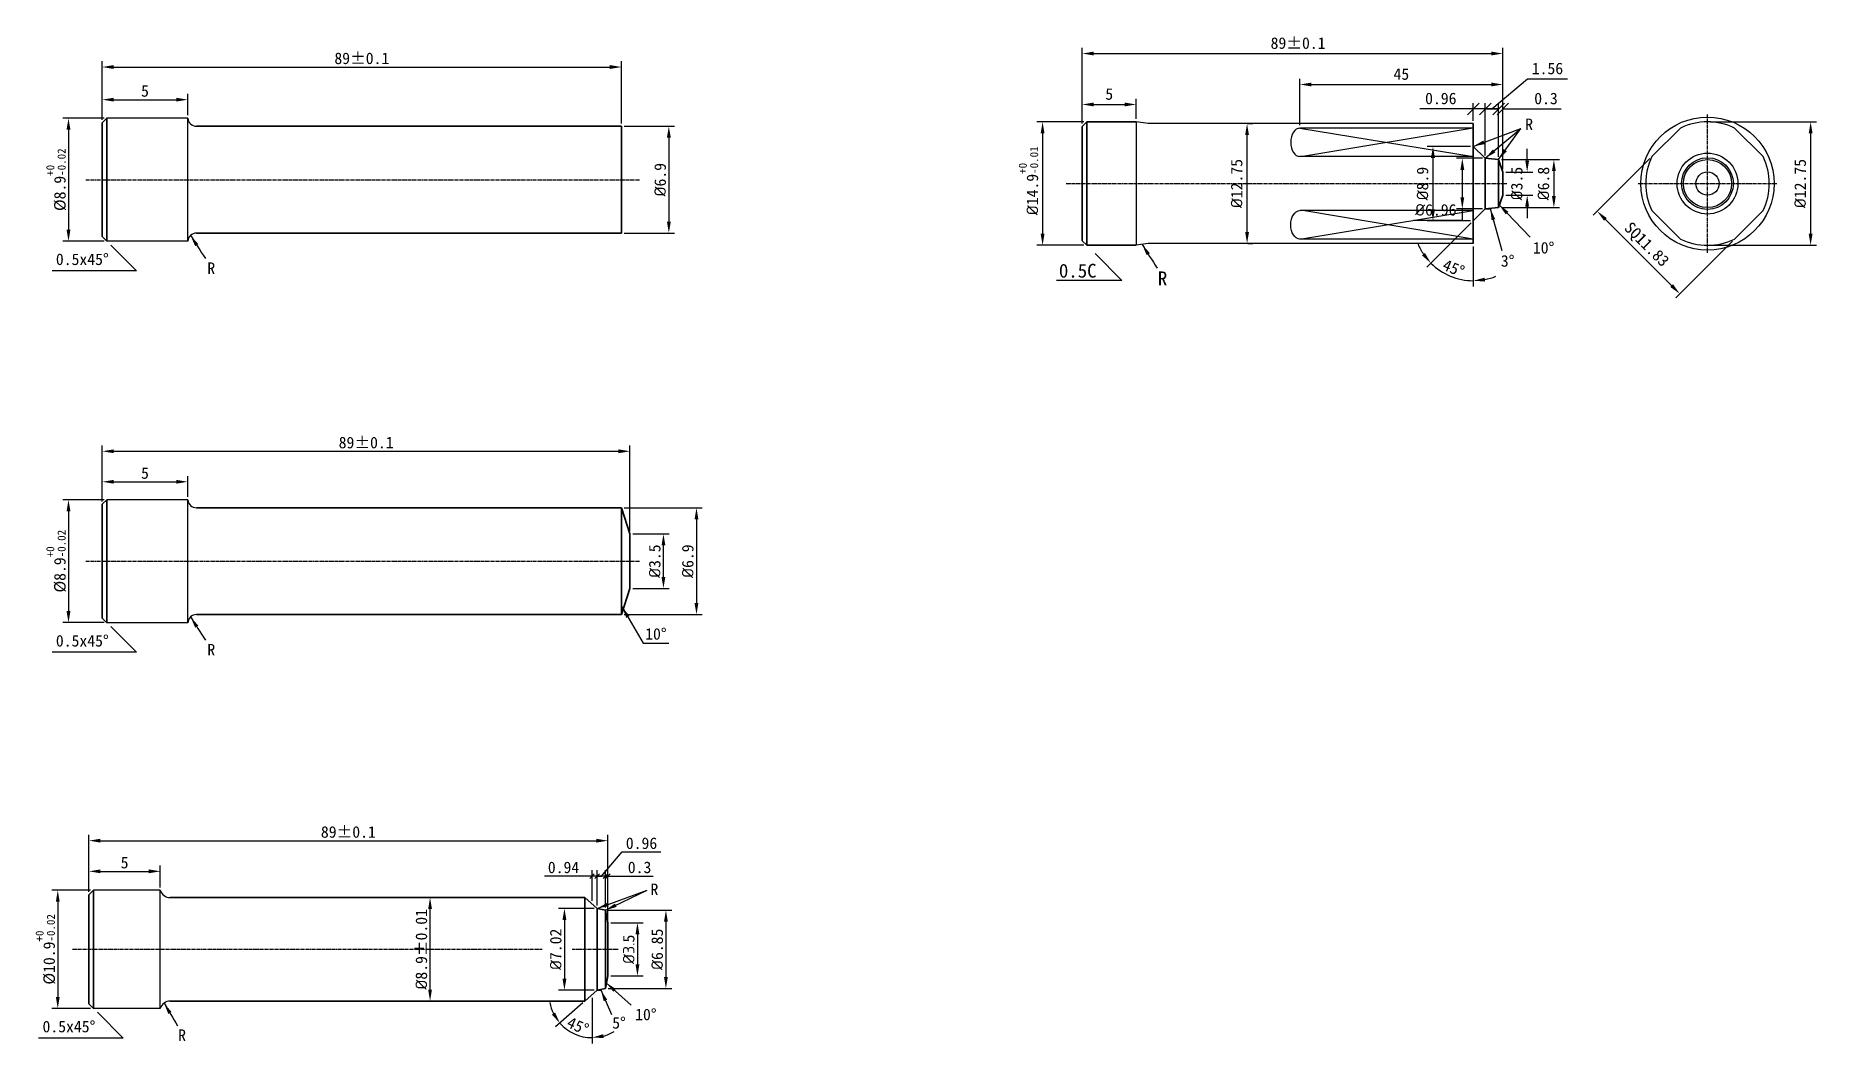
# Model space of a CAD drawing. Header units: millimetres. Extents: x 808 to 2752, y -982 to 289.
# Drawn here: x 2365.8 to 2751.8, y -273.8 to -55.3 of the extents above; entities that cross this region are included whole.
import ezdxf

# ---------------------------------------------------------------- set-up
doc = ezdxf.new("R2010")
doc.units = ezdxf.units.MM
doc.linetypes.add('CENTER2', pattern=[1.125, 0.75, -0.125, 0.125, -0.125])
for name, color, linetype, lineweight in [('中心线', 1, 'CENTER2', 25), ('标注线', 3, 'Continuous', 30), ('粗实线', 7, 'Continuous', 35)]:
    doc.layers.add(name, color=color, linetype=linetype, lineweight=lineweight)
doc.dimstyles.new('ISO-25', dxfattribs={"dimtxt": 2.5, "dimasz": 2.5, "dimexe": 1.25, "dimexo": 0.625, "dimtad": 1, "dimdsep": 46, "dimtxsty": 'Standard', "dimcen": 2.5, "dimadec": 0, "dimazin": 0, "dimtfac": 1, "dimtmove": 0, "dimatfit": 3, "dimfxl": 1, "dimarcsym": 0})
doc.dimstyles.new('ISO-25$0', dxfattribs={"dimtxt": 2.5, "dimasz": 2.5, "dimexe": 1.25, "dimexo": 0.625, "dimgap": 1, "dimtad": 1, "dimtoh": 1, "dimtxsty": 'Standard', "dimcen": 2.5, "dimadec": 0, "dimazin": 0, "dimtfac": 1, "dimtofl": 0, "dimtmove": 0, "dimatfit": 3, "dimfxl": 1, "dimarcsym": 0})
doc.dimstyles.new('水平标注', dxfattribs={"dimtxt": 2.5, "dimasz": 2.5, "dimexe": 1.25, "dimexo": 0.625, "dimtad": 1, "dimtih": 1, "dimtoh": 1, "dimdsep": 46, "dimtxsty": 'Standard', "dimcen": -8, "dimadec": 0, "dimazin": 0, "dimtfac": 1, "dimtmove": 0, "dimatfit": 3, "dimfxl": 1, "dimarcsym": 0})

msp = doc.modelspace()

# ---------------------------------------------------------------- texts
at = {"insert": (2403.0378, -104.4326), "char_height": 2.5, "attachment_point": 1}
msp.add_mtext_dynamic_manual_height_columns('R', width=5.965315, gutter_width=12.5, heights=[0], dxfattribs=at)
at = {"layer": '标注线'}
msp.add_text('0.5C', height=3, dxfattribs=at).set_placement((2587.6167, -107.7317))
at = {"layer": '标注线', "char_height": 2.5, "attachment_point": 1}
for s, insert, width in [('R', (2688.6837, -73.2374), 6.498133), ('10%%D', (2690.3418, -100.0096), 4.040863), ('0.5x45%%D', (2370.2147, -102.5014), 13.476127), ('3%%D', (2683.3995, -102.8524), 4.040863), ('0.5x45%%D', (2370.2147, -185.2185), 13.476127), ('10%%D', (2497.9367, -183.7268), 5.147553), ('R', (2499.1, -239.1198), 4.521064), ('10%%D', (2495.7614, -266.2416), 6.327112), ('0.5x45%%D', (2367.3199, -268.8601), 13.476127), ('5%%D', (2490.7949, -268.059), 5.621273)]:
    msp.add_mtext(s, dxfattribs=dict(at, insert=insert, width=width))
at = {"layer": '标注线', "attachment_point": 1}
for width, insert, char_height in [(2.908666, (2609.0579, -106.3909), 3), (5.965315, (2403.0378, -187.1496), 2.5), (4.414626, (2396.7174, -270.7306), 2.5)]:
    msp.add_mtext_dynamic_manual_height_columns('R', width=width, gutter_width=12.5, heights=[0], dxfattribs=dict(at, insert=insert, char_height=char_height))

# ---------------------------------------------------------------- blocks, each defined once
blk = doc.blocks.new('*D194')
at = {"layer": 'Defpoints', "color": 0, "transparency": 16777216}
for p in [(2494.65, -163.31), (2501.9, -163.31), (2494.65, -175.12)]:
    blk.add_point(p, dxfattribs=at)
at = {"layer": '标注线', "color": 0, "lineweight": -2, "transparency": 16777216}
for p, q in [((2495.27, -163.31), (2503.15, -163.31)), ((2501.9, -172.62), (2501.9, -165.81)), ((2495.27, -175.12), (2503.15, -175.12))]:
    blk.add_line(p, q, dxfattribs=at)
at = {"layer": '标注线', "color": 0, "transparency": 16777216}
for points in [[(2501.48, -165.81), (2502.32, -165.81), (2501.9, -163.31)], [(2501.48, -172.62), (2502.32, -172.62), (2501.9, -175.12)]]:
    blk.add_solid(points, dxfattribs=at)
at = {"layer": '标注线', "color": 0, "transparency": 16777216, "insert": (2500.02, -169.21), "char_height": 2.5, "attachment_point": 5, "rotation": 90}
blk.add_mtext('{\\fISOCPEUR|b0|i0|c134|p34;%%C}3.5', dxfattribs=at)
blk = doc.blocks.new('*D195')
at = {"layer": 'Defpoints', "color": 0, "transparency": 16777216}
for p in [(2494.65, -145.38), (2380.27, -156.88), (2494.65, -163.31)]:
    blk.add_point(p, dxfattribs=at)
at = {"layer": '标注线', "color": 0, "lineweight": -2, "transparency": 16777216}
for p, q in [((2380.27, -156.26), (2380.27, -144.13)), ((2382.77, -145.38), (2492.15, -145.38)), ((2494.65, -162.69), (2494.65, -144.13))]:
    blk.add_line(p, q, dxfattribs=at)
at = {"layer": '标注线', "color": 0, "transparency": 16777216}
for points in [[(2382.77, -144.97), (2382.77, -145.8), (2380.27, -145.38)], [(2492.15, -144.97), (2492.15, -145.8), (2494.65, -145.38)]]:
    blk.add_solid(points, dxfattribs=at)
at = {"layer": '标注线', "color": 0, "transparency": 16777216, "insert": (2437.46, -143.51), "char_height": 2.5, "attachment_point": 5}
blk.add_mtext('89%%P0.1 ', dxfattribs=at)
blk = doc.blocks.new('*D196')
at = {"layer": 'Defpoints', "color": 0, "transparency": 16777216}
for p in [(2381.27, -155.88), (2372.95, -182.54), (2381.27, -182.54)]:
    blk.add_point(p, dxfattribs=at)
at = {"layer": '标注线', "color": 0, "lineweight": -2, "transparency": 16777216}
for p, q in [((2380.65, -155.88), (2371.7, -155.88)), ((2372.95, -158.38), (2372.95, -180.04)), ((2380.65, -182.54), (2371.7, -182.54))]:
    blk.add_line(p, q, dxfattribs=at)
at = {"layer": '标注线', "color": 0, "transparency": 16777216}
for points in [[(2372.53, -158.38), (2373.37, -158.38), (2372.95, -155.88)], [(2372.53, -180.04), (2373.37, -180.04), (2372.95, -182.54)]]:
    blk.add_solid(points, dxfattribs=at)
at = {"layer": '标注线', "color": 0, "transparency": 16777216, "insert": (2370.28, -169.21), "char_height": 2.5, "attachment_point": 5, "rotation": 90}
blk.add_mtext('%%C8.9{\\H0.7x;\\S+0^ -0.02;}', dxfattribs=at)
blk = doc.blocks.new('*D197')
at = {"layer": 'Defpoints', "color": 0, "transparency": 16777216}
for p in [(2378.38, -240.55), (2370.62, -266.18), (2378.37, -266.18)]:
    blk.add_point(p, dxfattribs=at)
at = {"layer": '标注线', "color": 0, "lineweight": -2, "transparency": 16777216}
for p, q in [((2377.75, -240.55), (2369.37, -240.55)), ((2370.62, -243.05), (2370.62, -263.68)), ((2377.75, -266.18), (2369.37, -266.18))]:
    blk.add_line(p, q, dxfattribs=at)
at = {"layer": '标注线', "color": 0, "transparency": 16777216}
for points in [[(2370.21, -243.05), (2371.04, -243.05), (2370.62, -240.55)], [(2370.21, -263.68), (2371.04, -263.68), (2370.62, -266.18)]]:
    blk.add_solid(points, dxfattribs=at)
at = {"layer": '标注线', "color": 0, "transparency": 16777216, "insert": (2367.96, -253.37), "char_height": 2.5, "attachment_point": 5, "rotation": 90}
blk.add_mtext('%%C10.9{\\H0.7x;\\S+0^ -0.02;}', dxfattribs=at)
blk = doc.blocks.new('*D198')
at = {"layer": 'Defpoints', "color": 0, "transparency": 16777216}
for p in [(2489.85, -229.81), (2377.38, -241.55), (2489.85, -247.59)]:
    blk.add_point(p, dxfattribs=at)
at = {"layer": '标注线', "color": 0, "lineweight": -2, "transparency": 16777216}
for p, q in [((2377.38, -240.93), (2377.38, -228.56)), ((2379.88, -229.81), (2487.35, -229.81)), ((2489.85, -246.97), (2489.85, -228.56))]:
    blk.add_line(p, q, dxfattribs=at)
at = {"layer": '标注线', "color": 0, "transparency": 16777216}
for points in [[(2379.88, -229.4), (2379.88, -230.23), (2377.38, -229.81)], [(2487.35, -229.4), (2487.35, -230.23), (2489.85, -229.81)]]:
    blk.add_solid(points, dxfattribs=at)
at = {"layer": '标注线', "color": 0, "transparency": 16777216, "insert": (2433.61, -227.94), "char_height": 2.5, "attachment_point": 5}
blk.add_mtext('89%%P0.1', dxfattribs=at)
blk = doc.blocks.new('*D199')
at = {"layer": 'Defpoints', "color": 0, "transparency": 16777216}
for p in [(2489.85, -247.59), (2489.85, -259.15), (2496.26, -259.15)]:
    blk.add_point(p, dxfattribs=at)
at = {"layer": '标注线', "color": 0, "lineweight": -2, "transparency": 16777216}
for p, q in [((2490.48, -247.59), (2497.51, -247.59)), ((2496.26, -250.09), (2496.26, -256.65)), ((2490.48, -259.15), (2497.51, -259.15))]:
    blk.add_line(p, q, dxfattribs=at)
at = {"layer": '标注线', "color": 0, "transparency": 16777216}
for points in [[(2495.85, -250.09), (2496.68, -250.09), (2496.26, -247.59)], [(2495.85, -256.65), (2496.68, -256.65), (2496.26, -259.15)]]:
    blk.add_solid(points, dxfattribs=at)
at = {"layer": '标注线', "color": 0, "transparency": 16777216, "insert": (2494.39, -253.37), "char_height": 2.5, "attachment_point": 5, "rotation": 90}
blk.add_mtext('{\\fISOCPEUR|b0|i0|c134|p34;%%C3.}5', dxfattribs=at)
blk = doc.blocks.new('*D200')
at = {"layer": 'Defpoints', "color": 0, "transparency": 16777216}
for p in [(2489.33, -244.89), (2489.33, -261.85), (2502.44, -261.85)]:
    blk.add_point(p, dxfattribs=at)
at = {"layer": '标注线', "color": 0, "lineweight": -2, "transparency": 16777216}
for p, q in [((2489.95, -244.89), (2503.69, -244.89)), ((2502.44, -247.39), (2502.44, -259.35)), ((2489.95, -261.85), (2503.69, -261.85))]:
    blk.add_line(p, q, dxfattribs=at)
at = {"layer": '标注线', "color": 0, "transparency": 16777216}
for points in [[(2502.02, -247.39), (2502.85, -247.39), (2502.44, -244.89)], [(2502.02, -259.35), (2502.85, -259.35), (2502.44, -261.85)]]:
    blk.add_solid(points, dxfattribs=at)
at = {"layer": '标注线', "color": 0, "transparency": 16777216, "insert": (2500.56, -253.37), "char_height": 2.5, "attachment_point": 5, "rotation": 90}
blk.add_mtext('{\\fISOCPEUR|b0|i0|c134|p34;%%C}6.85', dxfattribs=at)
blk = doc.blocks.new('*D201')
at = {"layer": 'Defpoints', "color": 0, "transparency": 16777216}
for p in [(2487.54, -244.5), (2480.44, -262.23), (2487.54, -262.23)]:
    blk.add_point(p, dxfattribs=at)
at = {"layer": '标注线', "color": 0, "lineweight": -2, "transparency": 16777216}
for p, q in [((2486.92, -244.5), (2479.19, -244.5)), ((2480.44, -247), (2480.44, -259.73)), ((2486.92, -262.23), (2479.19, -262.23))]:
    blk.add_line(p, q, dxfattribs=at)
at = {"layer": '标注线', "color": 0, "transparency": 16777216}
for points in [[(2480.02, -247), (2480.86, -247), (2480.44, -244.5)], [(2480.02, -259.73), (2480.86, -259.73), (2480.44, -262.23)]]:
    blk.add_solid(points, dxfattribs=at)
at = {"layer": '标注线', "color": 0, "transparency": 16777216, "insert": (2478.57, -253.37), "char_height": 2.5, "attachment_point": 5, "rotation": 90}
blk.add_mtext('{\\fISOCPEUR|b0|i0|c134|p34;%%C}7.02', dxfattribs=at)
blk = doc.blocks.new('_Oblique')
at = {"color": 0, "linetype": 'ByBlock', "lineweight": -2}
blk.add_line((-0.5, -0.5), (0.5, 0.5), dxfattribs=at)
blk = doc.blocks.new('*D202')
at = {"layer": 'Defpoints', "color": 0, "transparency": 16777216}
for p in [(2489.33, -237.48), (2489.33, -244.89), (2489.85, -247.59)]:
    blk.add_point(p, dxfattribs=at)
at = {"layer": '标注线', "color": 0, "lineweight": -2, "transparency": 16777216}
for p, q in [((2489.33, -237.48), (2488.33, -237.48)), ((2489.33, -244.27), (2489.33, -236.23)), ((2489.33, -237.48), (2489.85, -237.48)), ((2489.85, -246.97), (2489.85, -236.23)), ((2489.85, -237.48), (2499.65, -237.48))]:
    blk.add_line(p, q, dxfattribs=at)
blk.add_blockref('_Oblique', (2489.33, -237.48), dxfattribs=at)
at = {"layer": '标注线', "color": 0, "lineweight": -2, "transparency": 16777216, "rotation": 180}
blk.add_blockref('_Oblique', (2489.85, -237.48), dxfattribs=at)
at = {"layer": '标注线', "color": 0, "transparency": 16777216, "insert": (2496.73, -235.61), "char_height": 2.5, "attachment_point": 5}
blk.add_mtext('0.3 ', dxfattribs=at)
blk = doc.blocks.new('*D203')
at = {"layer": 'Defpoints', "color": 0, "transparency": 16777216}
for p in [(2487.54, -237.49), (2487.54, -244.5), (2489.33, -244.89)]:
    blk.add_point(p, dxfattribs=at)
at = {"layer": '标注线', "color": 0, "lineweight": -2, "transparency": 16777216}
for p, q in [((2488.44, -237.49), (2492.99, -232.25)), ((2492.99, -232.25), (2501.32, -232.25)), ((2487.54, -243.88), (2487.54, -236.24)), ((2489.33, -237.49), (2487.54, -237.49)), ((2489.33, -244.27), (2489.33, -236.24))]:
    blk.add_line(p, q, dxfattribs=at)
at = {"layer": '标注线', "color": 0, "lineweight": -2, "transparency": 16777216, "rotation": 180}
blk.add_blockref('_Oblique', (2487.54, -237.49), dxfattribs=at)
at = {"layer": '标注线', "color": 0, "lineweight": -2, "transparency": 16777216}
blk.add_blockref('_Oblique', (2489.33, -237.49), dxfattribs=at)
at = {"layer": '标注线', "color": 0, "transparency": 16777216, "insert": (2497.15, -230.38), "char_height": 2.5, "attachment_point": 5}
blk.add_mtext('0.96', dxfattribs=at)
blk = doc.blocks.new('*D170')
at = {"layer": 'Defpoints', "color": 0, "transparency": 16777216}
for p in [(2486.42, -237.49), (2486.42, -243.51), (2487.54, -244.5)]:
    blk.add_point(p, dxfattribs=at)
at = {"layer": '标注线', "color": 0, "lineweight": -2, "transparency": 16777216}
for p, q in [((2486.42, -237.49), (2476.09, -237.49)), ((2486.42, -242.89), (2486.42, -236.24)), ((2487.54, -237.49), (2486.42, -237.49)), ((2487.54, -243.88), (2487.54, -236.24)), ((2487.54, -237.49), (2488.54, -237.49))]:
    blk.add_line(p, q, dxfattribs=at)
blk.add_blockref('_Oblique', (2486.42, -237.49), dxfattribs=at)
at = {"layer": '标注线', "color": 0, "lineweight": -2, "transparency": 16777216, "rotation": 180}
blk.add_blockref('_Oblique', (2487.54, -237.49), dxfattribs=at)
at = {"layer": '标注线', "color": 0, "transparency": 16777216, "insert": (2480.25, -235.62), "char_height": 2.5, "attachment_point": 5}
blk.add_mtext('0.94', dxfattribs=at)
blk = doc.blocks.new('*D204')
at = {"layer": 'Defpoints', "color": 0, "transparency": 16777216}
for p in [(2486.42, -243.51), (2487.54, -262.23), (2484.88, -264.58), (2486.42, -263.23), (2481.44, -271.07)]:
    blk.add_point(p, dxfattribs=at)
at = {"layer": '标注线', "color": 0, "lineweight": -2, "transparency": 16777216}
for p, q in [((2484.41, -265), (2478.51, -270.19)), ((2486.42, -263.85), (2486.42, -273.76))]:
    blk.add_line(p, q, dxfattribs=at)
for start, end in [(190.4626, 205.9297), (221.3968, 270), (285.4671, 300.9341)]:
    blk.add_arc((2486.42, -263.23), 9.29, start, end, dxfattribs=at)
at = {"layer": '标注线', "color": 0, "transparency": 16777216}
for points in [[(2478.41, -267.06), (2477.72, -267.52), (2479.45, -269.37)], [(2488.95, -272.59), (2488.84, -271.77), (2486.42, -272.51)]]:
    blk.add_solid(points, dxfattribs=at)
at = {"layer": '标注线', "color": 0, "transparency": 16777216, "insert": (2483.37, -269.98), "char_height": 2.5, "attachment_point": 5, "rotation": 335.6984}
blk.add_mtext('45%%D', dxfattribs=at)
blk = doc.blocks.new('*D224')
at = {"layer": 'Defpoints', "color": 0, "transparency": 16777216}
for p in [(2392.85, -236.46), (2377.38, -241.55), (2392.85, -240.55)]:
    blk.add_point(p, dxfattribs=at)
at = {"layer": '标注线', "color": 0, "lineweight": -2, "transparency": 16777216}
for p, q in [((2377.38, -240.93), (2377.38, -235.21)), ((2392.85, -239.93), (2392.85, -235.21)), ((2379.88, -236.46), (2390.35, -236.46))]:
    blk.add_line(p, q, dxfattribs=at)
at = {"layer": '标注线', "color": 0, "transparency": 16777216}
for points in [[(2379.88, -236.04), (2379.88, -236.87), (2377.38, -236.46)], [(2390.35, -236.04), (2390.35, -236.87), (2392.85, -236.46)]]:
    blk.add_solid(points, dxfattribs=at)
at = {"layer": '标注线', "color": 0, "transparency": 16777216, "insert": (2385.11, -234.58), "char_height": 2.5, "attachment_point": 5}
blk.add_mtext('5', dxfattribs=at)
blk = doc.blocks.new('*D225')
at = {"layer": 'Defpoints', "color": 0, "transparency": 16777216}
for p in [(2451.27, -242.16), (2451.32, -242.16), (2451.27, -264.58)]:
    blk.add_point(p, dxfattribs=at)
at = {"layer": '标注线', "color": 0, "lineweight": -2, "transparency": 16777216}
for p, q in [((2451.9, -242.16), (2452.57, -242.16)), ((2451.32, -262.08), (2451.32, -244.66)), ((2451.9, -264.58), (2452.57, -264.58))]:
    blk.add_line(p, q, dxfattribs=at)
at = {"layer": '标注线', "color": 0, "transparency": 16777216}
for points in [[(2450.9, -244.66), (2451.73, -244.66), (2451.32, -242.16)], [(2450.9, -262.08), (2451.73, -262.08), (2451.32, -264.58)]]:
    blk.add_solid(points, dxfattribs=at)
at = {"layer": '标注线', "color": 0, "transparency": 16777216, "insert": (2449.44, -253.37), "char_height": 2.5, "attachment_point": 5, "rotation": 90}
blk.add_mtext('{\\fISOCPEUR|b0|i0|c134|p34;%%C}8.9%%P0.01', dxfattribs=at)
blk = doc.blocks.new('*D226')
at = {"layer": 'Defpoints', "color": 0, "transparency": 16777216}
for p in [(2398.79, -152), (2380.27, -156.88), (2398.79, -155.88)]:
    blk.add_point(p, dxfattribs=at)
at = {"layer": '标注线', "color": 0, "lineweight": -2, "transparency": 16777216}
for p, q in [((2380.27, -156.26), (2380.27, -150.75)), ((2382.77, -152), (2396.29, -152)), ((2398.79, -155.26), (2398.79, -150.75))]:
    blk.add_line(p, q, dxfattribs=at)
at = {"layer": '标注线', "color": 0, "transparency": 16777216}
for points in [[(2382.77, -151.58), (2382.77, -152.41), (2380.27, -152)], [(2396.29, -151.58), (2396.29, -152.41), (2398.79, -152)]]:
    blk.add_solid(points, dxfattribs=at)
at = {"layer": '标注线', "color": 0, "transparency": 16777216, "insert": (2389.53, -150.12), "char_height": 2.5, "attachment_point": 5}
blk.add_mtext('5', dxfattribs=at)
blk = doc.blocks.new('*D227')
at = {"layer": 'Defpoints', "color": 0, "transparency": 16777216}
for p in [(2492.78, -157.63), (2492.78, -180.8), (2509.06, -180.8)]:
    blk.add_point(p, dxfattribs=at)
at = {"layer": '标注线', "color": 0, "lineweight": -2, "transparency": 16777216}
for p, q in [((2493.4, -157.63), (2510.31, -157.63)), ((2509.06, -160.13), (2509.06, -178.3)), ((2493.4, -180.8), (2510.31, -180.8))]:
    blk.add_line(p, q, dxfattribs=at)
at = {"layer": '标注线', "color": 0, "transparency": 16777216}
for points in [[(2508.64, -160.13), (2509.47, -160.13), (2509.06, -157.63)], [(2508.64, -178.3), (2509.47, -178.3), (2509.06, -180.8)]]:
    blk.add_solid(points, dxfattribs=at)
at = {"layer": '标注线', "color": 0, "transparency": 16777216, "insert": (2507.18, -169.21), "char_height": 2.5, "attachment_point": 5, "rotation": 90}
blk.add_mtext('{\\fISOCPEUR|b0|i0|c134|p34;%%C}6.9', dxfattribs=at)
blk = doc.blocks.new('*D228')
at = {"layer": 'Defpoints', "color": 0, "transparency": 16777216}
for p in [(2492.78, -62.07), (2380.27, -74.17), (2492.78, -74.91)]:
    blk.add_point(p, dxfattribs=at)
at = {"layer": '标注线', "color": 0, "lineweight": -2, "transparency": 16777216}
for p, q in [((2380.27, -73.54), (2380.27, -60.82)), ((2492.78, -74.29), (2492.78, -60.82)), ((2382.77, -62.07), (2490.28, -62.07))]:
    blk.add_line(p, q, dxfattribs=at)
at = {"layer": '标注线', "color": 0, "transparency": 16777216}
for points in [[(2382.77, -61.65), (2382.77, -62.49), (2380.27, -62.07)], [(2490.28, -61.65), (2490.28, -62.49), (2492.78, -62.07)]]:
    blk.add_solid(points, dxfattribs=at)
at = {"layer": '标注线', "color": 0, "transparency": 16777216, "insert": (2436.53, -60.2), "char_height": 2.5, "attachment_point": 5}
blk.add_mtext('89%%P0.1 ', dxfattribs=at)
blk = doc.blocks.new('*D229')
at = {"layer": 'Defpoints', "color": 0, "transparency": 16777216}
for p in [(2381.27, -73.17), (2372.95, -99.83), (2381.27, -99.83)]:
    blk.add_point(p, dxfattribs=at)
at = {"layer": '标注线', "color": 0, "lineweight": -2, "transparency": 16777216}
for p, q in [((2380.65, -73.17), (2371.7, -73.17)), ((2372.95, -75.67), (2372.95, -97.33)), ((2380.65, -99.83), (2371.7, -99.83))]:
    blk.add_line(p, q, dxfattribs=at)
at = {"layer": '标注线', "color": 0, "transparency": 16777216}
for points in [[(2372.53, -75.67), (2373.37, -75.67), (2372.95, -73.17)], [(2372.53, -97.33), (2373.37, -97.33), (2372.95, -99.83)]]:
    blk.add_solid(points, dxfattribs=at)
at = {"layer": '标注线', "color": 0, "transparency": 16777216, "insert": (2370.28, -86.5), "char_height": 2.5, "attachment_point": 5, "rotation": 90}
blk.add_mtext('%%C8.9{\\H0.7x;\\S+0^ -0.02;}', dxfattribs=at)
blk = doc.blocks.new('*D230')
at = {"layer": 'Defpoints', "color": 0, "transparency": 16777216}
for p in [(2398.79, -69.15), (2398.79, -73.17), (2380.27, -74.17)]:
    blk.add_point(p, dxfattribs=at)
at = {"layer": '标注线', "color": 0, "lineweight": -2, "transparency": 16777216}
for p, q in [((2380.27, -73.54), (2380.27, -67.9)), ((2382.77, -69.15), (2396.29, -69.15)), ((2398.79, -72.54), (2398.79, -67.9))]:
    blk.add_line(p, q, dxfattribs=at)
at = {"layer": '标注线', "color": 0, "transparency": 16777216}
for points in [[(2382.77, -68.73), (2382.77, -69.56), (2380.27, -69.15)], [(2396.29, -68.73), (2396.29, -69.56), (2398.79, -69.15)]]:
    blk.add_solid(points, dxfattribs=at)
at = {"layer": '标注线', "color": 0, "transparency": 16777216, "insert": (2389.53, -67.27), "char_height": 2.5, "attachment_point": 5}
blk.add_mtext('5', dxfattribs=at)
blk = doc.blocks.new('*D231')
at = {"layer": 'Defpoints', "color": 0, "transparency": 16777216}
for p in [(2492.78, -74.91), (2492.78, -98.08), (2503.07, -98.08)]:
    blk.add_point(p, dxfattribs=at)
at = {"layer": '标注线', "color": 0, "lineweight": -2, "transparency": 16777216}
for p, q in [((2493.4, -74.91), (2504.32, -74.91)), ((2503.07, -77.41), (2503.07, -95.58)), ((2493.4, -98.08), (2504.32, -98.08))]:
    blk.add_line(p, q, dxfattribs=at)
at = {"layer": '标注线', "color": 0, "transparency": 16777216}
for points in [[(2502.66, -77.41), (2503.49, -77.41), (2503.07, -74.91)], [(2502.66, -95.58), (2503.49, -95.58), (2503.07, -98.08)]]:
    blk.add_solid(points, dxfattribs=at)
at = {"layer": '标注线', "color": 0, "transparency": 16777216, "insert": (2501.2, -86.5), "char_height": 2.5, "attachment_point": 5, "rotation": 90}
blk.add_mtext('{\\fISOCPEUR|b0|i0|c134|p34;%%C}6.9', dxfattribs=at)
blk = doc.blocks.new('*D172')
at = {"layer": 'Defpoints', "color": 0, "transparency": 16777216}
for p in [(2593.66, -73.95), (2584.08, -100.72), (2593.66, -100.72)]:
    blk.add_point(p, dxfattribs=at)
at = {"layer": '标注线', "color": 0, "lineweight": -2, "transparency": 16777216}
for p, q in [((2593.04, -73.95), (2582.83, -73.95)), ((2584.08, -76.45), (2584.08, -98.22)), ((2593.04, -100.72), (2582.83, -100.72))]:
    blk.add_line(p, q, dxfattribs=at)
at = {"layer": '标注线', "color": 0, "transparency": 16777216}
for points in [[(2583.66, -76.45), (2584.49, -76.45), (2584.08, -73.95)], [(2583.66, -98.22), (2584.49, -98.22), (2584.08, -100.72)]]:
    blk.add_solid(points, dxfattribs=at)
at = {"layer": '标注线', "color": 0, "transparency": 16777216, "insert": (2581.03, -86.74), "char_height": 2.5, "attachment_point": 5, "rotation": 90}
blk.add_mtext('{\\fISOCPEUR|b0|i0|c134|p34;%%C}14.9{\\H0.7x;\\S+0^ -0.01;}', dxfattribs=at)
blk = doc.blocks.new('*D166')
at = {"layer": 'Defpoints', "color": 0, "transparency": 16777216}
for p in [(2683.83, -59.15), (2592.66, -74.95), (2683.83, -84.84)]:
    blk.add_point(p, dxfattribs=at)
at = {"layer": '标注线', "color": 0, "lineweight": -2, "transparency": 16777216}
for p, q in [((2592.66, -74.33), (2592.66, -57.9)), ((2595.16, -59.15), (2681.33, -59.15)), ((2683.83, -84.21), (2683.83, -57.9))]:
    blk.add_line(p, q, dxfattribs=at)
at = {"layer": '标注线', "color": 0, "transparency": 16777216}
for points in [[(2595.16, -58.73), (2595.16, -59.56), (2592.66, -59.15)], [(2681.33, -58.73), (2681.33, -59.56), (2683.83, -59.15)]]:
    blk.add_solid(points, dxfattribs=at)
at = {"layer": '标注线', "color": 0, "transparency": 16777216, "insert": (2639.45, -56.9), "char_height": 2.5, "attachment_point": 5}
blk.add_mtext('89%%P0.1', dxfattribs=at)
blk = doc.blocks.new('*D173')
at = {"layer": 'Defpoints', "color": 0, "transparency": 16777216}
for p in [(2683.83, -84.84), (2683.83, -89.84), (2689.11, -89.84)]:
    blk.add_point(p, dxfattribs=at)
at = {"layer": '标注线', "color": 0, "lineweight": -2, "transparency": 16777216}
for p, q in [((2689.11, -82.34), (2689.11, -79.84)), ((2684.45, -84.84), (2690.36, -84.84)), ((2684.45, -89.84), (2690.36, -89.84)), ((2689.11, -92.34), (2689.11, -94.84))]:
    blk.add_line(p, q, dxfattribs=at)
at = {"layer": '标注线', "color": 0, "transparency": 16777216}
for points in [[(2688.69, -82.34), (2689.52, -82.34), (2689.11, -84.84)], [(2688.69, -92.34), (2689.52, -92.34), (2689.11, -89.84)]]:
    blk.add_solid(points, dxfattribs=at)
at = {"layer": '标注线', "color": 0, "transparency": 16777216, "insert": (2686.86, -87.34), "char_height": 2.5, "attachment_point": 5, "rotation": 90}
blk.add_mtext('{\\fISOCPEUR|b0|i0|c134|p34;%%C}3.5', dxfattribs=at)
blk = doc.blocks.new('*D174')
at = {"layer": 'Defpoints', "color": 0, "transparency": 16777216}
for p in [(2682.92, -82.14), (2682.92, -92.54), (2694.9, -92.54)]:
    blk.add_point(p, dxfattribs=at)
at = {"layer": '标注线', "color": 0, "lineweight": -2, "transparency": 16777216}
for p, q in [((2683.54, -82.14), (2696.15, -82.14)), ((2694.9, -84.64), (2694.9, -90.04)), ((2683.54, -92.54), (2696.15, -92.54))]:
    blk.add_line(p, q, dxfattribs=at)
at = {"layer": '标注线', "color": 0, "transparency": 16777216}
for points in [[(2694.48, -84.64), (2695.31, -84.64), (2694.9, -82.14)], [(2694.48, -90.04), (2695.31, -90.04), (2694.9, -92.54)]]:
    blk.add_solid(points, dxfattribs=at)
at = {"layer": '标注线', "color": 0, "transparency": 16777216, "insert": (2692.65, -87.34), "char_height": 2.5, "attachment_point": 5, "rotation": 90}
blk.add_mtext('{\\fISOCPEUR|b0|i0|c134|p34;%%C}6.8', dxfattribs=at)
blk = doc.blocks.new('*D175')
at = {"layer": 'Defpoints', "color": 0, "transparency": 16777216}
for p in [(2677.43, -79.27), (2668.69, -95.41), (2677.43, -95.41)]:
    blk.add_point(p, dxfattribs=at)
at = {"layer": '标注线', "color": 0, "lineweight": -2, "transparency": 16777216}
for p, q in [((2676.8, -79.27), (2667.44, -79.27)), ((2668.69, -81.77), (2668.69, -92.91)), ((2676.8, -95.41), (2667.44, -95.41))]:
    blk.add_line(p, q, dxfattribs=at)
at = {"layer": '标注线', "color": 0, "transparency": 16777216}
for points in [[(2668.27, -81.77), (2669.11, -81.77), (2668.69, -79.27)], [(2668.27, -92.91), (2669.11, -92.91), (2668.69, -95.41)]]:
    blk.add_solid(points, dxfattribs=at)
at = {"layer": '标注线', "color": 0, "transparency": 16777216, "insert": (2666.44, -87.34), "char_height": 2.5, "attachment_point": 5, "rotation": 90}
blk.add_mtext('{\\fISOCPEUR|b0|i0|c134|p34;%%C}8.9', dxfattribs=at)
blk = doc.blocks.new('*D176')
at = {"layer": 'Defpoints', "color": 0, "transparency": 16777216}
for p in [(2682.92, -71.15), (2682.92, -82.14), (2683.83, -84.84)]:
    blk.add_point(p, dxfattribs=at)
at = {"layer": '标注线', "color": 0, "lineweight": -2, "transparency": 16777216}
for p, q in [((2682.92, -71.15), (2680.42, -71.15)), ((2682.92, -81.51), (2682.92, -69.9)), ((2683.83, -84.21), (2683.83, -69.9)), ((2683.83, -71.15), (2696.48, -71.15))]:
    blk.add_line(p, q, dxfattribs=at)
at = {"layer": '标注线', "color": 0, "lineweight": -2, "transparency": 16777216, "xscale": 2.5, "yscale": 2.5, "zscale": 2.5}
blk.add_blockref('_Oblique', (2682.92, -71.15), dxfattribs=at)
at = {"layer": '标注线', "color": 0, "lineweight": -2, "transparency": 16777216, "xscale": 2.5, "yscale": 2.5, "zscale": 2.5, "rotation": 180}
blk.add_blockref('_Oblique', (2683.83, -71.15), dxfattribs=at)
at = {"layer": '标注线', "color": 0, "transparency": 16777216, "insert": (2693.19, -68.9), "char_height": 2.5, "attachment_point": 5}
blk.add_mtext('0.3 ', dxfattribs=at)
blk = doc.blocks.new('*D177')
at = {"layer": 'Defpoints', "color": 0, "transparency": 16777216}
for p in [(2680.03, -71.15), (2677.43, -74.34), (2680.03, -81.86)]:
    blk.add_point(p, dxfattribs=at)
at = {"layer": '标注线', "color": 0, "lineweight": -2, "transparency": 16777216}
for p, q in [((2677.43, -71.15), (2665.84, -71.15)), ((2677.43, -73.71), (2677.43, -69.9)), ((2680.03, -71.15), (2677.43, -71.15)), ((2680.03, -81.24), (2680.03, -69.9))]:
    blk.add_line(p, q, dxfattribs=at)
at = {"layer": '标注线', "color": 0, "lineweight": -2, "transparency": 16777216, "xscale": 2.5, "yscale": 2.5, "zscale": 2.5, "rotation": 180}
blk.add_blockref('_Oblique', (2677.43, -71.15), dxfattribs=at)
at = {"layer": '标注线', "color": 0, "lineweight": -2, "transparency": 16777216, "xscale": 2.5, "yscale": 2.5, "zscale": 2.5}
blk.add_blockref('_Oblique', (2680.03, -71.15), dxfattribs=at)
at = {"layer": '标注线', "color": 0, "transparency": 16777216, "insert": (2670.39, -68.9), "char_height": 2.5, "attachment_point": 5}
blk.add_mtext('0.96', dxfattribs=at)
blk = doc.blocks.new('*D178')
at = {"layer": 'Defpoints', "color": 0, "transparency": 16777216}
for p in [(2677.43, -74.34), (2680.31, -92.54), (2677.43, -95.41), (2677.43, -100.34), (2670.92, -106.66)]:
    blk.add_point(p, dxfattribs=at)
at = {"layer": '标注线', "color": 0, "lineweight": -2, "transparency": 16777216}
for p, q in [((2676.98, -95.85), (2667.34, -105.47)), ((2677.43, -100.96), (2677.43, -109.65))]:
    blk.add_line(p, q, dxfattribs=at)
for start, end in [(202.8361, 213.8805), (224.9248, 270), (281.0444, 292.0887)]:
    blk.add_arc((2677.43, -95.41), 12.99, start, end, dxfattribs=at)
at = {"layer": '标注线', "color": 0, "transparency": 16777216}
for points in [[(2666.96, -102.39), (2666.32, -102.92), (2668.23, -104.59)], [(2679.96, -108.58), (2679.88, -107.75), (2677.43, -108.4)]]:
    blk.add_solid(points, dxfattribs=at)
at = {"layer": '标注线', "color": 0, "transparency": 16777216, "insert": (2673.17, -105.68), "char_height": 2.5, "attachment_point": 5, "rotation": 337.4624}
blk.add_mtext('45%%D', dxfattribs=at)
blk = doc.blocks.new('*D179')
at = {"layer": 'Defpoints', "color": 0, "transparency": 16777216}
for p in [(2682.92, -71.15), (2680.03, -81.86), (2682.92, -82.14)]:
    blk.add_point(p, dxfattribs=at)
at = {"layer": '标注线', "color": 0, "lineweight": -2, "transparency": 16777216}
for p, q in [((2681.47, -71.15), (2689.17, -64.65)), ((2689.17, -64.65), (2697.84, -64.65)), ((2680.03, -81.24), (2680.03, -69.9)), ((2680.03, -71.15), (2682.92, -71.15)), ((2682.92, -81.51), (2682.92, -69.9))]:
    blk.add_line(p, q, dxfattribs=at)
at = {"layer": '标注线', "color": 0, "lineweight": -2, "transparency": 16777216, "xscale": 2.5, "yscale": 2.5, "zscale": 2.5, "rotation": 180}
blk.add_blockref('_Oblique', (2680.03, -71.15), dxfattribs=at)
at = {"layer": '标注线', "color": 0, "lineweight": -2, "transparency": 16777216, "xscale": 2.5, "yscale": 2.5, "zscale": 2.5}
blk.add_blockref('_Oblique', (2682.92, -71.15), dxfattribs=at)
at = {"layer": '标注线', "color": 0, "transparency": 16777216, "insert": (2693.5, -62.4), "char_height": 2.5, "attachment_point": 5}
blk.add_mtext('1.56', dxfattribs=at)
blk = doc.blocks.new('*D180')
at = {"layer": 'Defpoints', "color": 0, "transparency": 16777216}
for p in [(2680.03, -81.86), (2675.05, -92.81), (2680.03, -92.81)]:
    blk.add_point(p, dxfattribs=at)
at = {"layer": '标注线', "color": 0, "lineweight": -2, "transparency": 16777216}
for p, q in [((2679.41, -81.86), (2673.8, -81.86)), ((2675.05, -84.36), (2675.05, -90.31)), ((2675.05, -95.31), (2664.55, -95.31)), ((2679.41, -92.81), (2673.8, -92.81)), ((2675.05, -92.81), (2675.05, -95.31))]:
    blk.add_line(p, q, dxfattribs=at)
at = {"layer": '标注线', "color": 0, "transparency": 16777216}
for points in [[(2674.64, -84.36), (2675.47, -84.36), (2675.05, -81.86)], [(2674.64, -90.31), (2675.47, -90.31), (2675.05, -92.81)]]:
    blk.add_solid(points, dxfattribs=at)
at = {"layer": '标注线', "color": 0, "transparency": 16777216, "insert": (2669.3, -93.06), "char_height": 2.5, "attachment_point": 5}
blk.add_mtext('{\\fISOCPEUR|b0|i0|c134|p34;%%C}6.96', dxfattribs=at)
blk = doc.blocks.new('*D219')
at = {"layer": 'Defpoints', "color": 0, "transparency": 16777216}
for p in [(2728.19, -73.95), (2728.19, -100.72), (2750.54, -100.72)]:
    blk.add_point(p, dxfattribs=at)
at = {"layer": '标注线', "color": 0, "lineweight": -2, "transparency": 16777216}
for p, q in [((2728.82, -73.95), (2751.79, -73.95)), ((2750.54, -76.45), (2750.54, -98.22)), ((2728.82, -100.72), (2751.79, -100.72))]:
    blk.add_line(p, q, dxfattribs=at)
at = {"layer": '标注线', "color": 0, "transparency": 16777216}
for points in [[(2750.13, -76.45), (2750.96, -76.45), (2750.54, -73.95)], [(2750.13, -98.22), (2750.96, -98.22), (2750.54, -100.72)]]:
    blk.add_solid(points, dxfattribs=at)
at = {"layer": '标注线', "color": 0, "transparency": 16777216, "insert": (2748.29, -87.34), "char_height": 2.5, "attachment_point": 5, "rotation": 90}
blk.add_mtext('{\\fISOCPEUR|b0|i0|c134|p34;%%C}12.75', dxfattribs=at)
blk = doc.blocks.new('*D220')
at = {"layer": 'Defpoints', "color": 0, "transparency": 16777216}
for p in [(2716.15, -81.48), (2734.05, -99.38), (2722.19, -111.23)]:
    blk.add_point(p, dxfattribs=at)
at = {"layer": '标注线', "color": 0, "lineweight": -2, "transparency": 16777216}
for p, q in [((2715.71, -81.93), (2703.41, -94.22)), ((2706.07, -95.11), (2720.42, -109.46)), ((2733.6, -99.82), (2721.31, -112.12))]:
    blk.add_line(p, q, dxfattribs=at)
at = {"layer": '标注线', "color": 0, "transparency": 16777216}
for points in [[(2706.36, -94.81), (2705.77, -95.4), (2704.3, -93.34)], [(2720.72, -109.17), (2720.13, -109.76), (2722.19, -111.23)]]:
    blk.add_solid(points, dxfattribs=at)
at = {"layer": '标注线', "color": 0, "transparency": 16777216, "insert": (2714.84, -100.7), "char_height": 2.5, "attachment_point": 5, "rotation": 315}
blk.add_mtext('SQ11.83', dxfattribs=at)
blk = doc.blocks.new('*D221')
at = {"color": 0, "lineweight": -2, "transparency": 16777216}
for p, q in [((2628.4, -97.84), (2628.4, -76.84)), ((2628.54, -74.34), (2629.65, -74.34)), ((2628.54, -100.34), (2629.65, -100.34))]:
    blk.add_line(p, q, dxfattribs=at)
at = {"color": 0, "transparency": 16777216}
for points in [[(2627.98, -76.84), (2628.81, -76.84), (2628.4, -74.34)], [(2627.98, -97.84), (2628.81, -97.84), (2628.4, -100.34)]]:
    blk.add_solid(points, dxfattribs=at)
at = {"layer": 'Defpoints', "color": 0, "transparency": 16777216}
for p in [(2627.92, -74.34), (2628.4, -74.34), (2627.92, -100.34)]:
    blk.add_point(p, dxfattribs=at)
at = {"color": 0, "transparency": 16777216, "insert": (2626.15, -87.34), "char_height": 2.5, "attachment_point": 5, "rotation": 90}
blk.add_mtext('{\\fISOCPEUR|b0|i0|c134|p34;%%C}12.75', dxfattribs=at)
blk = doc.blocks.new('*D222')
at = {"layer": 'Defpoints', "color": 0, "transparency": 16777216}
for p in [(2604.37, -70.19), (2592.66, -74.95), (2604.37, -73.95)]:
    blk.add_point(p, dxfattribs=at)
at = {"layer": '标注线', "color": 0, "lineweight": -2, "transparency": 16777216}
for p, q in [((2592.66, -74.33), (2592.66, -68.94)), ((2604.37, -73.33), (2604.37, -68.94)), ((2595.16, -70.19), (2601.87, -70.19))]:
    blk.add_line(p, q, dxfattribs=at)
at = {"layer": '标注线', "color": 0, "transparency": 16777216}
for points in [[(2595.16, -69.77), (2595.16, -70.6), (2592.66, -70.19)], [(2601.87, -69.77), (2601.87, -70.6), (2604.37, -70.19)]]:
    blk.add_solid(points, dxfattribs=at)
at = {"layer": '标注线', "color": 0, "transparency": 16777216, "insert": (2598.52, -67.94), "char_height": 2.5, "attachment_point": 5}
blk.add_mtext('5', dxfattribs=at)
blk = doc.blocks.new('*D223')
at = {"layer": 'Defpoints', "color": 0, "transparency": 16777216}
for p in [(2683.83, -65.86), (2639.85, -75.3), (2683.83, -84.84)]:
    blk.add_point(p, dxfattribs=at)
at = {"layer": '标注线', "color": 0, "lineweight": -2, "transparency": 16777216}
for p, q in [((2639.85, -74.68), (2639.85, -64.61)), ((2683.83, -84.21), (2683.83, -64.61)), ((2642.35, -65.86), (2681.33, -65.86))]:
    blk.add_line(p, q, dxfattribs=at)
at = {"layer": '标注线', "color": 0, "transparency": 16777216}
for points in [[(2642.35, -65.44), (2642.35, -66.27), (2639.85, -65.86)], [(2681.33, -65.44), (2681.33, -66.27), (2683.83, -65.86)]]:
    blk.add_solid(points, dxfattribs=at)
at = {"layer": '标注线', "color": 0, "transparency": 16777216, "insert": (2661.84, -63.61), "char_height": 2.5, "attachment_point": 5}
blk.add_mtext('45', dxfattribs=at)

# ---------------------------------------------------------------- dimensions: what is measured, and where the dimension line sits
dim = msp.add_linear_dim(base=(2628.3972, -74.3377), p1=(2627.9178, -100.3396), p2=(2627.9178, -74.3377), angle=90, text='{\\fISOCPEUR|b0|i0|c134|p34;%%C}12.75', dimstyle='ISO-25$0', override={"dimcen": 15, "dimfxl": 1.25})
dim.commit()
dim.dimension.update_dxf_attribs({"geometry": '*D221', "text_midpoint": (2626.1472, -87.3386)})
at = {"layer": '标注线'}
dim = msp.add_linear_dim(base=(2683.8258, -59.1466), p1=(2592.665, -74.9528), p2=(2683.8258, -84.8354), text='89%%P0.1', dimstyle='ISO-25$0', dxfattribs=at)
dim.commit()
dim.dimension.update_dxf_attribs({"geometry": '*D166', "text_midpoint": (2639.4471, -59.1466), "dimtype": 160})
for base, p1, p2, text, dimstyle, picture, middle in [((2492.7776, -62.0705), (2380.2734, -74.166), (2492.7776, -74.9137), '89%%P0.1 ', 'ISO-25', '*D228', (2436.5255, -60.1955)), ((2683.8258, -65.8572), (2639.8513, -75.3006), (2683.8258, -84.8354), '45', 'ISO-25$0', '*D223', (2661.8386, -63.6072)), ((2604.3658, -70.1874), (2592.665, -74.9528), (2604.3658, -73.9528), '5', 'ISO-25$0', '*D222', (2598.5154, -67.9374)), ((2494.6495, -145.3819), (2380.2734, -156.8831), (2494.6495, -163.3106), '89%%P0.1 ', 'ISO-25', '*D195', (2437.4615, -143.5069)), ((2489.8508, -229.813), (2377.3787, -241.5537), (2489.8508, -247.5914), '89%%P0.1', 'ISO-25', '*D198', (2433.6147, -227.938))]:
    dim = msp.add_linear_dim(base=base, p1=p1, p2=p2, text=text, dimstyle=dimstyle, dxfattribs=at)
    dim.commit()
    dim.dimension.update_dxf_attribs({"geometry": picture, "text_midpoint": middle})
for base, p1, p2, text, dimstyle, override, picture, middle in [((2682.9168, -71.1488), (2680.0312, -81.8625), (2682.9168, -82.1359), '1.56', 'ISO-25$0', {"dimblk1": 'Oblique', "dimblk2": 'Oblique', "dimsah": 1, "dimtmove": 1}, '*D179', (2690.1716, -64.6481)), ((2680.0312, -71.1488), (2677.4269, -74.3377), (2680.0312, -81.8625), '0.96', 'ISO-25$0', {"dimblk1": 'Oblique', "dimblk2": 'Oblique', "dimsah": 1}, '*D177', (2670.3853, -71.1488)), ((2682.9168, -71.1488), (2683.8258, -84.8354), (2682.9168, -82.1359), '0.3 ', 'ISO-25$0', {"dimblk1": 'Oblique', "dimblk2": 'Oblique', "dimsah": 1}, '*D176', (2693.1869, -71.1488)), ((2487.5436, -237.49), (2489.3279, -244.8939), (2487.5436, -244.5041), '0.96', '水平标注', {"dimasz": 1, "dimblk1": 'Oblique', "dimblk2": 'Oblique', "dimsah": 1, "dimtmove": 1}, '*D203', (2493.6131, -232.2545)), ((2489.3279, -237.4802), (2489.8508, -247.5914), (2489.3279, -244.8939), '0.3 ', '水平标注', {"dimasz": 1, "dimblk1": 'Oblique', "dimblk2": 'Oblique', "dimsah": 1}, '*D202', (2496.7299, -237.4802))]:
    dim = msp.add_linear_dim(base=base, p1=p1, p2=p2, text=text, dimstyle=dimstyle, override=override, dxfattribs=at)
    dim.commit()
    dim.dimension.update_dxf_attribs({"geometry": picture, "text_midpoint": middle, "dimtype": 160})
for base, p1, p2, text, dimstyle, override, picture, middle in [((2398.7871, -69.1471), (2380.2734, -74.166), (2398.7871, -73.166), '5', 'ISO-25$0', {"dimgap": 0.625, "dimdsep": 46, "dimtofl": 1}, '*D230', (2389.5303, -67.2721)), ((2398.7871, -151.9982), (2380.2734, -156.8831), (2398.7871, -155.8831), '5', 'ISO-25$0', {"dimgap": 0.625, "dimdsep": 46, "dimtofl": 1}, '*D226', (2389.5303, -150.1232)), ((2392.8483, -236.4575), (2377.3787, -241.5537), (2392.8483, -240.5537), '5', 'ISO-25$0', {"dimgap": 0.625, "dimdsep": 46, "dimtofl": 1}, '*D224', (2385.1135, -234.5825)), ((2486.4197, -237.49), (2487.5436, -244.5041), (2486.4197, -243.5134), '0.94', '水平标注', {"dimasz": 1, "dimblk1": 'Oblique', "dimblk2": 'Oblique', "dimsah": 1}, '*D170', (2480.253, -235.615))]:
    dim = msp.add_linear_dim(base=base, p1=p1, p2=p2, text=text, dimstyle=dimstyle, override=override, dxfattribs=at)
    dim.commit()
    dim.dimension.update_dxf_attribs({"geometry": picture, "text_midpoint": middle})
for base, p1, p2, text, dimstyle, picture, middle in [((2372.9484, -99.8266), (2381.2734, -73.166), (2381.2734, -99.8266), '%%C8.9{\\H0.7x;\\S+0^ -0.02;}', 'ISO-25', '*D229', (2370.2817, -86.4963)), ((2750.5424, -100.7245), (2728.1921, -73.9528), (2728.1921, -100.7245), '{\\fISOCPEUR|b0|i0|c134|p34;%%C}12.75', 'ISO-25$0', '*D219', (2748.2924, -87.3386)), ((2668.6899, -95.4122), (2677.4269, -79.2651), (2677.4269, -95.4122), '{\\fISOCPEUR|b0|i0|c134|p34;%%C}8.9', 'ISO-25$0', '*D175', (2666.4399, -87.3386)), ((2675.0541, -92.8147), (2680.0312, -81.8625), (2680.0312, -92.8147), '{\\fISOCPEUR|b0|i0|c134|p34;%%C}6.96', 'ISO-25$0', '*D180', (2669.3041, -93.0647)), ((2372.9484, -182.5436), (2381.2734, -155.8831), (2381.2734, -182.5436), '%%C8.9{\\H0.7x;\\S+0^ -0.02;}', 'ISO-25', '*D196', (2370.2817, -169.2134)), ((2501.8984, -163.3106), (2494.6495, -175.1161), (2494.6495, -163.3106), '{\\fISOCPEUR|b0|i0|c134|p34;%%C}3.5', 'ISO-25', '*D194', (2500.0234, -169.2134)), ((2370.6245, -266.1812), (2378.3787, -240.5537), (2378.3747, -266.1812), '%%C10.9{\\H0.7x;\\S+0^ -0.02;}', 'ISO-25', '*D197', (2367.9579, -253.3675))]:
    dim = msp.add_linear_dim(base=base, p1=p1, p2=p2, angle=90, text=text, dimstyle=dimstyle, dxfattribs=at)
    dim.commit()
    dim.dimension.update_dxf_attribs({"geometry": picture, "text_midpoint": middle})
for base, p1, p2, text, picture, middle in [((2503.0748, -98.0789), (2492.7776, -74.9137), (2492.7776, -98.0789), '{\\fISOCPEUR|b0|i0|c134|p34;%%C}6.9', '*D231', (2501.1998, -86.4963)), ((2509.055, -180.796), (2492.7776, -157.6308), (2492.7776, -180.796), '{\\fISOCPEUR|b0|i0|c134|p34;%%C}6.9', '*D227', (2507.18, -169.2134)), ((2451.3183, -242.1556), (2451.2731, -264.5833), (2451.2731, -242.1556), '{\\fISOCPEUR|b0|i0|c134|p34;%%C}8.9%%P0.01', '*D225', (2449.4433, -253.3695))]:
    dim = msp.add_linear_dim(base=base, p1=p1, p2=p2, angle=90, text=text, dimstyle='ISO-25$0', override={"dimgap": 0.625, "dimdsep": 46, "dimtofl": 1}, dxfattribs=at)
    dim.commit()
    dim.dimension.update_dxf_attribs({"geometry": picture, "text_midpoint": middle})
for base, p1, p2, text, dimstyle, picture, middle in [((2584.0761, -100.7245), (2593.665, -73.9528), (2593.665, -100.7245), '{\\fISOCPEUR|b0|i0|c134|p34;%%C}14.9{\\H0.7x;\\S+0^ -0.01;}', 'ISO-25$0', '*D172', (2584.0761, -86.7414)), ((2689.1071, -89.8419), (2683.8258, -84.8354), (2683.8258, -89.8419), '{\\fISOCPEUR|b0|i0|c134|p34;%%C}3.5', 'ISO-25$0', '*D173', (2689.1071, -87.3386)), ((2694.8965, -92.5414), (2682.9168, -82.1359), (2682.9168, -92.5414), '{\\fISOCPEUR|b0|i0|c134|p34;%%C}6.8', 'ISO-25$0', '*D174', (2694.8965, -87.3386)), ((2480.4408, -262.2348), (2487.5436, -244.5041), (2487.5436, -262.2348), '{\\fISOCPEUR|b0|i0|c134|p34;%%C}7.02', 'ISO-25', '*D201', (2480.4408, -253.3695)), ((2502.4371, -261.8451), (2489.3279, -244.8939), (2489.3279, -261.8451), '{\\fISOCPEUR|b0|i0|c134|p34;%%C}6.85', 'ISO-25', '*D200', (2502.4371, -253.3695)), ((2496.2646, -259.1475), (2489.8508, -247.5914), (2489.8508, -259.1475), '{\\fISOCPEUR|b0|i0|c134|p34;%%C3.}5', 'ISO-25', '*D199', (2496.2646, -253.3695))]:
    dim = msp.add_linear_dim(base=base, p1=p1, p2=p2, angle=90, text=text, dimstyle=dimstyle, dxfattribs=at)
    dim.commit()
    dim.dimension.update_dxf_attribs({"geometry": picture, "text_midpoint": middle, "dimtype": 160})
dim = msp.add_angular_dim_2l(base=(2670.9223, -106.6558), line1=((2677.4269, -100.3396), (2677.4269, -74.3377)), line2=((2677.4269, -95.4122), (2680.3053, -92.5414)), text='45%%D', dimstyle='ISO-25', dxfattribs=at)
dim.commit()
dim.dimension.update_dxf_attribs({"geometry": '*D178', "text_midpoint": (2673.1668, -105.6779)})
dim = msp.add_aligned_dim(p1=(2716.154, -81.4849), p2=(2734.0458, -99.3767), distance=-16.7666, text='SQ11.83', dimstyle='ISO-25$0', dxfattribs=at)
dim.commit()
dim.dimension.update_dxf_attribs({"geometry": '*D220', "text_midpoint": (2714.8352, -100.6956)})
dim = msp.add_angular_dim_2l(base=(2481.442, -271.0684), line1=((2486.4197, -243.5134), (2486.4197, -263.2256)), line2=((2487.5436, -262.2348), (2484.8794, -264.5833)), text='45%%D', dimstyle='ISO-25', override={"dimcen": 9, "dimfxl": 1.2}, dxfattribs=at)
dim.commit()
dim.dimension.update_dxf_attribs({"geometry": '*D204', "text_midpoint": (2483.3685, -269.9827)})

# ---------------------------------------------------------------- linework, layer by layer
for p, q in [((2398.7871, -73.166), (2381.2734, -73.166)), ((2398.7871, -99.8266), (2398.7871, -73.166)), ((2606.9415, -74.3377), (2604.3658, -73.9528)), ((2604.3658, -73.9528), (2604.3658, -100.7245)), ((2677.4269, -74.3377), (2606.9415, -74.3377)), ((2677.4269, -75.3006), (2639.8513, -75.3006)), ((2639.8513, -75.3006), (2677.4269, -81.4849)), ((2677.4269, -75.3006), (2640.5017, -81.4849)), ((2722.3383, -75.3006), (2716.154, -81.4849)), ((2740.2301, -81.4849), (2734.0458, -75.3006)), ((2677.4269, -81.4849), (2639.8513, -81.4849)), ((2677.4269, -93.1924), (2639.8513, -93.1924)), ((2639.8513, -99.3767), (2677.4269, -93.1924)), ((2677.4269, -99.3767), (2640.5017, -93.1924)), ((2716.154, -93.1924), (2722.3383, -99.3767)), ((2734.0458, -99.3767), (2740.2301, -93.1924)), ((2398.7871, -99.8266), (2381.2734, -99.8266)), ((2606.9415, -100.3396), (2604.3658, -100.7245)), ((2677.4269, -100.3396), (2606.9415, -100.3396)), ((2677.4269, -99.3767), (2639.8513, -99.3767)), ((2398.7871, -155.8831), (2381.2734, -155.8831)), ((2398.7871, -182.5436), (2398.7871, -155.8831)), ((2398.7871, -182.5436), (2381.2734, -182.5436)), ((2392.8483, -240.5537), (2378.3787, -240.5537)), ((2392.8483, -266.1852), (2392.8483, -240.5537)), ((2392.8483, -266.1852), (2378.3787, -266.1852))]:
    msp.add_line(p, q)
for radius in [14.432, 6.5973, 5.6066, 5.2168, 2.5193]:
    msp.add_circle((2728.1921, -87.3386), radius)
for centre, radius, start, end in [((2400.6908, -73.003), 1.9107, 184.894518, 270), ((2728.1921, -87.3386), 13.3859, 64.067679, 115.932321), ((2728.1921, -87.3386), 13.3859, 154.067679, 205.932321), ((2728.1921, -87.3386), 13.3859, 334.067679, 25.932321), ((2400.6908, -99.9896), 1.9107, 90, 175.105482), ((2728.1921, -87.3386), 13.3859, 244.067679, 295.932321), ((2400.6908, -155.7201), 1.9107, 184.894518, 270), ((2400.6908, -182.7066), 1.9107, 90, 175.105482), ((2490.4827, -179.8888), 2.5859, 5.856286, 27.440159), ((2394.9873, -239.9266), 2.229, 196.340798, 270), ((2394.9873, -266.8124), 2.229, 90, 163.659202)]:
    msp.add_arc(centre, radius, start, end)
msp.add_ellipse((2639.8513, -78.3927), major_axis=(0, 3.0922), ratio=0.64679901, start_param=0, end_param=3.14159265)
at = {"extrusion": (0, 0, -1)}
msp.add_ellipse((2639.8513, -96.2846), major_axis=(0, -3.0922), ratio=0.64679901, start_param=0, end_param=3.14159265, dxfattribs=at)
at = {"layer": '中心线', "linetype": 'CENTER2'}
for p, q in [((2728.1921, -102.3386), (2728.1921, -72.3386)), ((2589.21, -87.3386), (2684.7793, -87.3386)), ((2713.1921, -87.3386), (2743.1921, -87.3386))]:
    msp.add_line(p, q, dxfattribs=at)
at = {"layer": '中心线'}
for p, q in [((2376.7424, -86.4963), (2496.7553, -86.4963)), ((2376.7424, -169.2134), (2496.7553, -169.2134)), ((2373.8437, -253.3695), (2475.5911, -253.3695)), ((2482.1021, -253.3695), (2492.0868, -253.3695))]:
    msp.add_line(p, q, dxfattribs=at)
at = {"layer": '标注线'}
for p, q in [((2677.4269, -95.4545), (2677.4269, -95.4122)), ((2680.0312, -92.8147), (2681.2933, -92.8147)), ((2382.1131, -100.6662), (2387.6833, -106.2364)), ((2595.4376, -102.4972), (2601.2628, -108.3223)), ((2387.6833, -106.2364), (2369.3767, -106.2364)), ((2601.2628, -108.3223), (2587.1185, -108.3223)), ((2382.1131, -183.3833), (2387.6833, -188.9535)), ((2387.6833, -188.9535), (2369.3767, -188.9535)), ((2379.2184, -267.0249), (2384.7885, -272.5951)), ((2384.7885, -272.5951), (2366.482, -272.5951))]:
    msp.add_line(p, q, dxfattribs=at)
for centre, radius, start, end in [((2682.4999, -92.1256), 0.5563, 359.819314, 41.462428), ((2680.8859, -92.6458), 0.261, 319.650975, 345.797261)]:
    msp.add_arc(centre, radius, start, end, dxfattribs=at)
at = {"layer": '粗实线'}
for p, q in [((2381.2734, -73.166), (2380.2734, -74.166)), ((2381.2734, -73.166), (2381.2734, -86.4963)), ((2380.2734, -86.4963), (2380.2734, -74.166)), ((2400.6908, -74.9137), (2492.7776, -74.9137)), ((2492.7776, -74.9137), (2492.7776, -98.0789)), ((2593.665, -73.9528), (2592.665, -74.9528)), ((2592.665, -87.3386), (2592.665, -74.9528)), ((2593.665, -73.9528), (2593.665, -87.3386)), ((2604.3658, -73.9528), (2593.665, -73.9528)), ((2677.4269, -100.3396), (2677.4269, -74.3377)), ((2677.4269, -79.2651), (2680.0312, -81.8625)), ((2682.9168, -82.1359), (2680.0312, -81.8625)), ((2680.0312, -92.8147), (2680.0312, -81.8625)), ((2682.9168, -82.1359), (2683.8258, -84.8354)), ((2682.9168, -82.1359), (2682.9168, -92.5414)), ((2683.8258, -89.8419), (2683.8258, -84.8354)), ((2380.2734, -86.4963), (2380.2734, -98.8266)), ((2381.2734, -99.8266), (2381.2734, -86.4963)), ((2592.665, -87.3386), (2592.665, -99.7245)), ((2593.665, -100.7245), (2593.665, -87.3386)), ((2682.9168, -92.5414), (2680.0312, -92.8147)), ((2682.9168, -92.5414), (2683.8258, -89.8419)), ((2677.4269, -95.4122), (2680.0312, -92.8147)), ((2381.2734, -99.8266), (2380.2734, -98.8266)), ((2400.6908, -98.0789), (2492.7776, -98.0789)), ((2593.665, -100.7245), (2592.665, -99.7245)), ((2604.3658, -100.7245), (2593.665, -100.7245)), ((2381.2734, -155.8831), (2380.2734, -156.8831)), ((2380.2734, -169.2134), (2380.2734, -156.8831)), ((2381.2734, -155.8831), (2381.2734, -169.2134)), ((2400.6908, -157.6308), (2492.7776, -157.6308)), ((2492.7776, -157.6308), (2492.7776, -180.796)), ((2492.7776, -157.6308), (2494.6495, -163.3106)), ((2494.6495, -163.3106), (2494.6495, -175.1161)), ((2380.2734, -169.2134), (2380.2734, -181.5436)), ((2381.2734, -182.5436), (2381.2734, -169.2134)), ((2492.7776, -180.796), (2494.6495, -175.1161)), ((2400.6908, -180.796), (2492.7776, -180.796)), ((2381.2734, -182.5436), (2380.2734, -181.5436)), ((2377.3747, -253.3695), (2377.3787, -241.5537)), ((2378.3787, -240.5537), (2377.3787, -241.5537)), ((2378.3787, -240.5537), (2378.3747, -253.3695)), ((2484.8794, -242.1556), (2394.9873, -242.1556)), ((2487.5436, -244.5041), (2484.8794, -242.1556)), ((2484.8794, -264.5833), (2484.8794, -242.1556)), ((2487.5436, -262.2348), (2487.5436, -244.5041)), ((2487.5436, -244.5041), (2489.3279, -244.8939)), ((2489.3279, -244.8939), (2489.8508, -247.5914)), ((2489.3279, -261.8451), (2489.3279, -244.8939)), ((2489.8508, -259.1475), (2489.8508, -247.5914)), ((2377.3747, -253.3695), (2377.3787, -265.1852)), ((2378.3747, -266.1812), (2378.3747, -253.3695)), ((2487.5436, -262.2348), (2484.8794, -264.5833)), ((2487.5436, -262.2348), (2489.3279, -261.8451)), ((2487.5436, -262.2348), (2488.3537, -262.2348)), ((2489.3279, -261.8451), (2489.8508, -259.1475)), ((2378.3787, -266.1852), (2377.3787, -265.1852)), ((2484.8794, -264.5833), (2394.9873, -264.5833))]:
    msp.add_line(p, q, dxfattribs=at)
for centre, radius, start, end in [((2488.0921, -261.8639), 0.3861, 286.150493, 332.882329), ((2488.3859, -260.9551), 1.1259, 2.674151, 33.213116)]:
    msp.add_arc(centre, radius, start, end, dxfattribs=at)

msp.set_redraw_order([(e.dxf.handle, doc.entitydb.next_handle()) for e in msp.query("TEXT MTEXT ATTDEF DIMENSION ARC_DIMENSION")])  # texts and dimensions are drawn at this point

# ---------------------------------------------------------------- leaders
at = {"path_type": 1}
msp.add_leader([(2399.3987, -98.5821), (2402.6184, -103.5946)], dimstyle='ISO-25', override={"dimgap": 0.625, "dimtad": 0, "dimcen": 15, "dimfxl": 1.25}, dxfattribs=at)
at = {"layer": '标注线'}
for points, override in [([(2677.4269, -79.2651), (2687.7015, -75.4242)], {"dimgap": 0.625, "dimtad": 0}), ([(2680.0312, -81.8625), (2687.7015, -75.4242)], {"dimgap": 0.625, "dimtad": 0}), ([(2682.9168, -82.1359), (2687.7015, -75.4242)], {"dimgap": 0.625, "dimtad": 0}), ([(2683.0205, -91.9295), (2689.7402, -98.9333)], {"dimgap": 0.625, "dimtad": 0}), ([(2681.1178, -92.7654), (2683.6303, -101.8354)], {"dimgap": 0.625, "dimtad": 0}), ([(2492.9602, -179.148), (2497.5104, -187.0171), (2503.0396, -187.0171)], {"dimgap": 0.625, "dimtad": 0}), ([(2488.3378, -262.1618), (2490.6487, -267.512)], {"dimtad": 0, "dimcen": 9, "dimfxl": 1.2}), ([(2489.457, -260.6082), (2494.9173, -265.4461)], {"dimgap": 0.8, "dimtad": 0, "dimcen": 9, "dimfxl": 1.2})]:
    msp.add_leader(points, dimstyle='ISO-25', override=override, dxfattribs=at)
at = {"layer": '标注线', "path_type": 1}
msp.add_leader([(2605.6536, -100.5321), (2608.9026, -105.7009)], dimstyle='ISO-25', override={"dimgap": 0.625, "dimtad": 0, "dimcen": 15, "dimfxl": 1.25}, dxfattribs=at)
for points in [[(2399.3987, -181.2991), (2402.6184, -186.3117)], [(2393.6511, -265.0282), (2396.5941, -269.9224)]]:
    msp.add_leader(points, dimstyle='ISO-25', dxfattribs=at)
at = {"layer": '标注线'}
for points in [[(2487.5436, -244.5041), (2498.3602, -240.5158)], [(2489.3279, -244.8939), (2498.3602, -240.5158)]]:
    msp.add_leader(points, dimstyle='ISO-25', dxfattribs=at)

doc.saveas('drawing.dxf')
